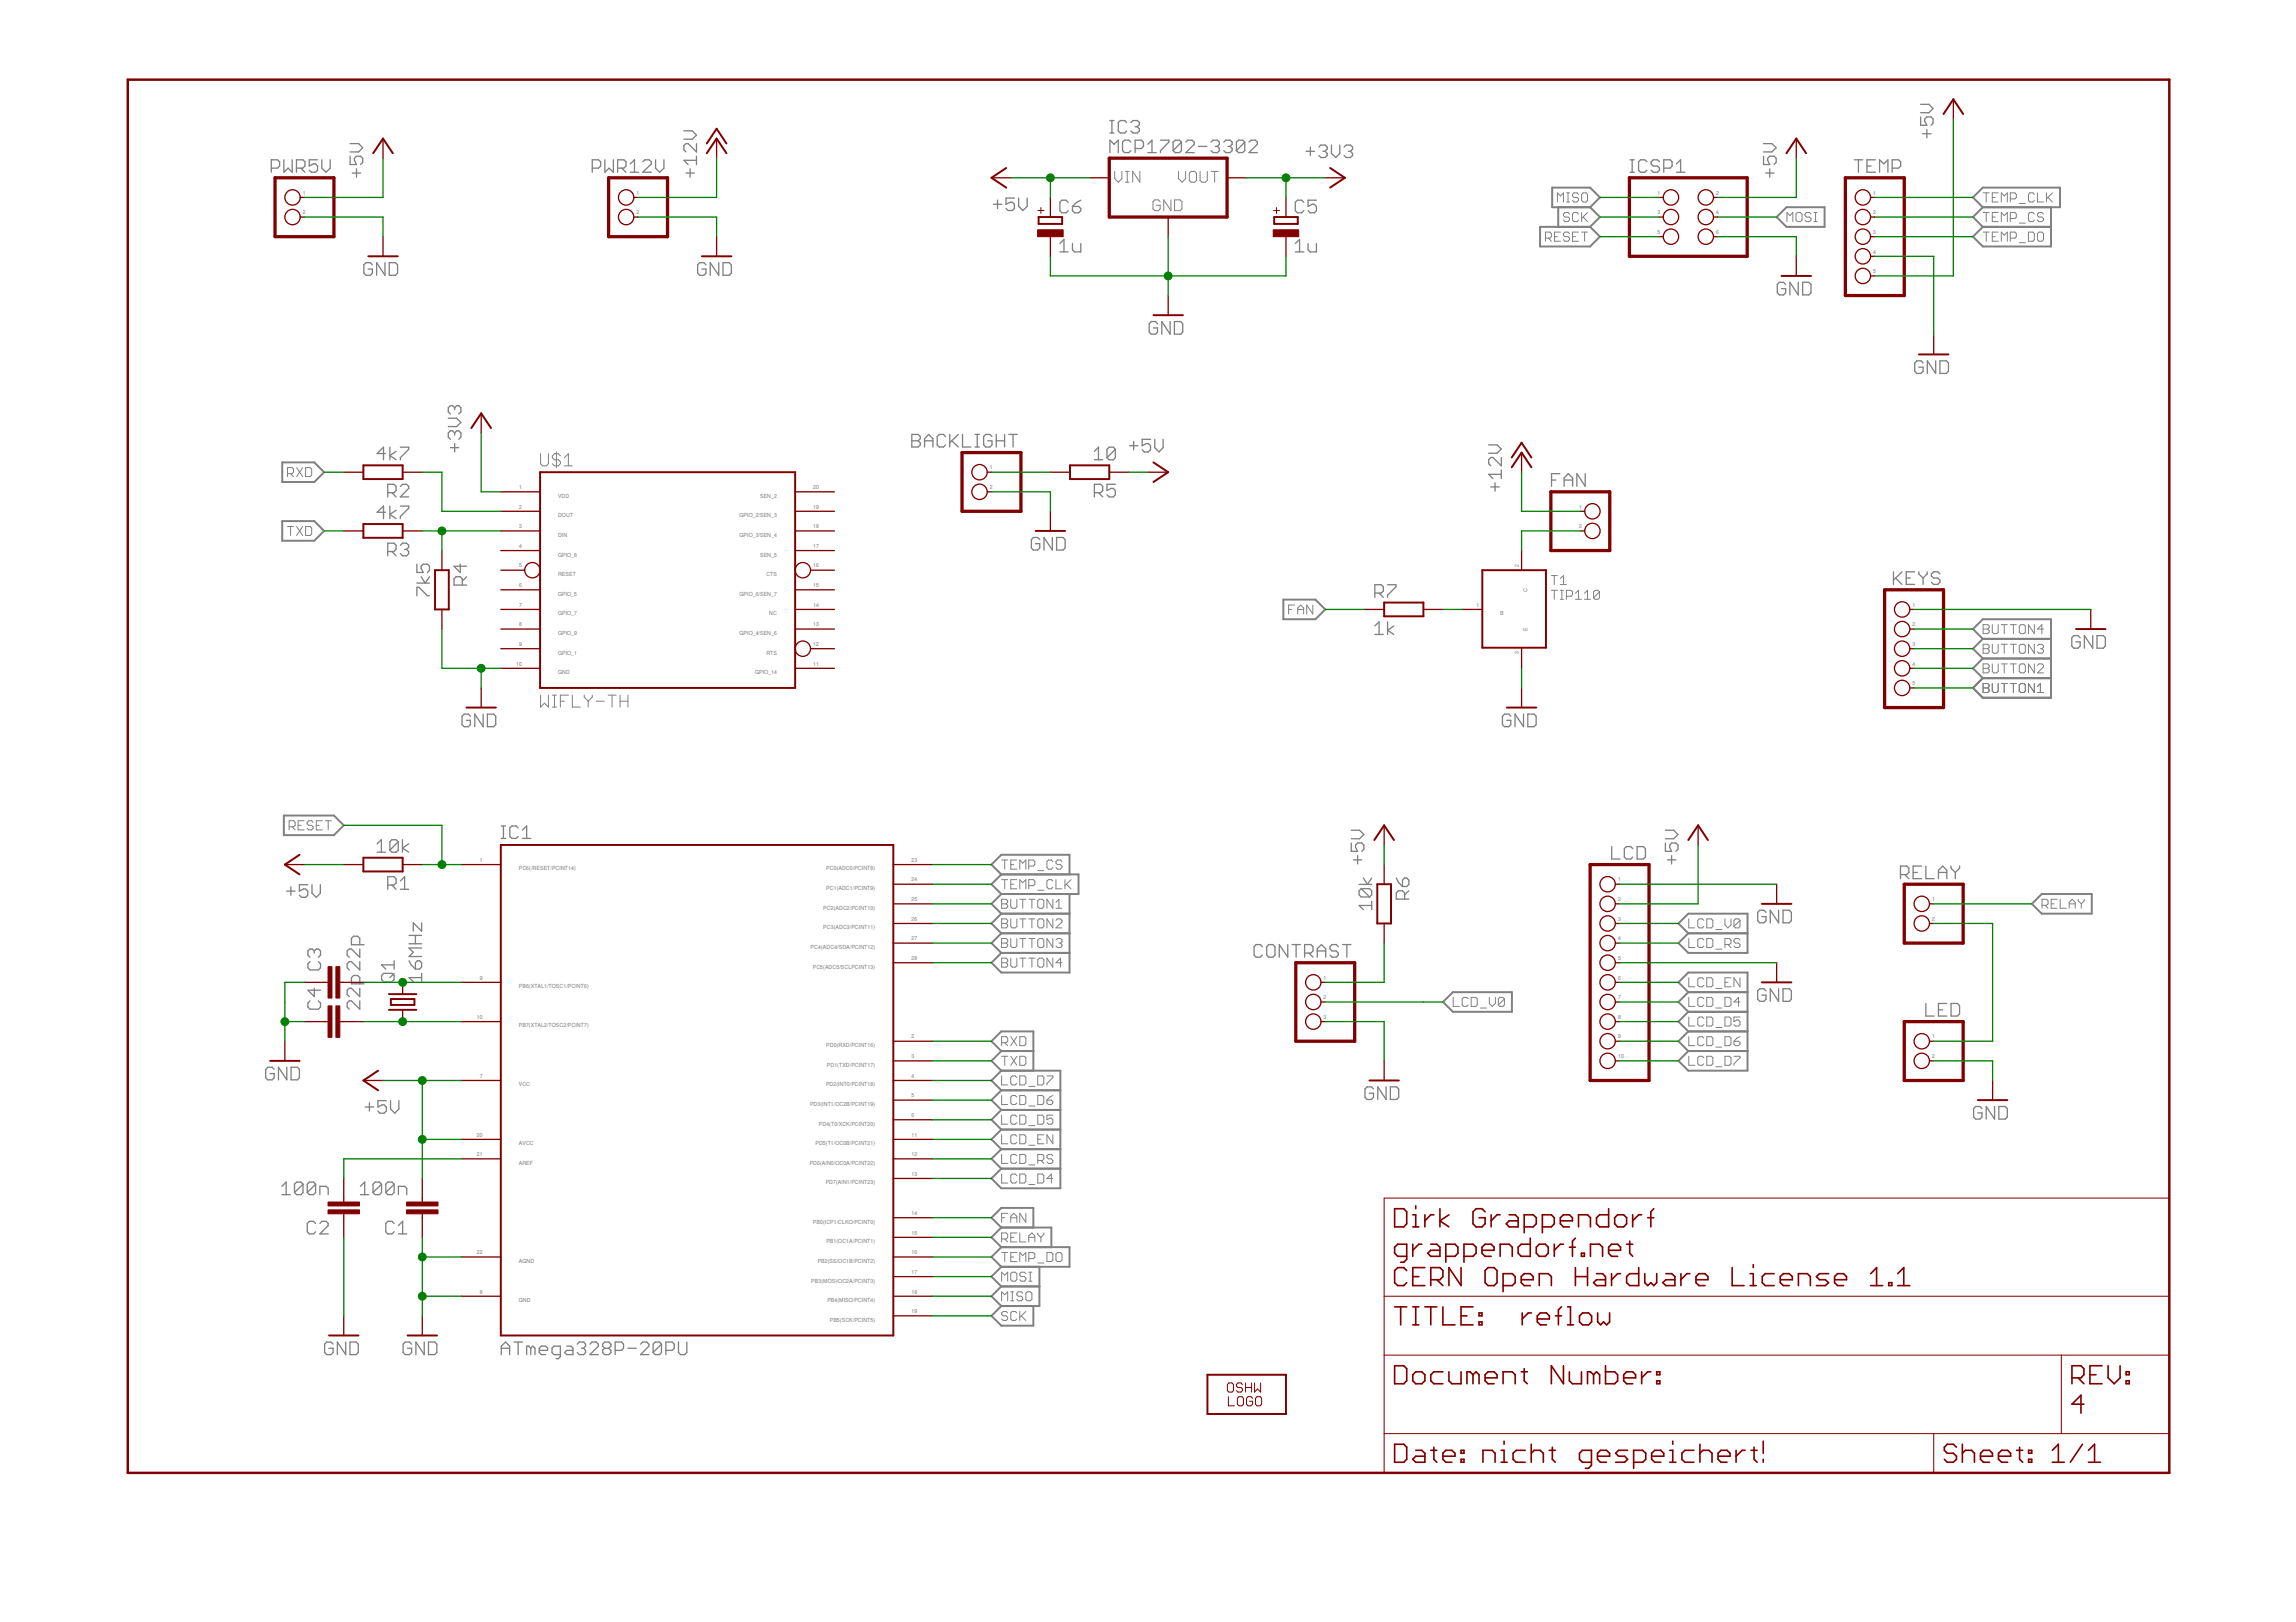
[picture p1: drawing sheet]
<svg xmlns="http://www.w3.org/2000/svg" width="297mm" height="210mm" viewBox="0 0 297 210" stroke-linecap="round" stroke-linejoin="round" font-family="sans-serif">
<defs><g id="words">
<g font-size=".7" fill="#808080">
<text x="39.2" y="25.2">1</text>
<text x="39.2" y="27.7">2</text>
<text x="82.4" y="25.2">1</text>
<text x="82.4" y="27.7">2</text>
<text x="214.4" y="25.2">1</text>
<text x="214.4" y="27.7">3</text>
<text x="222" y="25.2">2</text>
<text x="222" y="27.7">4</text>
<text x="242.3" y="25.2">1</text>
<text x="242.3" y="27.7">2</text>
<text x="214.4" y="30.3">5</text>
<text x="222" y="30.3">6</text>
<text x="242.3" y="30.3">3</text>
<text x="242.3" y="32.8">4</text>
<text x="242.3" y="35.3">5</text>
<text x="67.1" y="63.3">1</text>
<text x="67.1" y="65.8">2</text>
<text x="72.2" y="64.4">VDD</text>
<text x="98.3" y="64.4">SEN_2</text>
<text x="105.2" y="65.8">19</text>
<text x="105.2" y="63.3">20</text>
<text x="128.1" y="60.7">1</text>
<text x="128.1" y="63.3">2</text>
<text x="204.3" y="65.8">1</text>
<text x="67.1" y="68.4">3</text>
<text x="67.1" y="70.9">4</text>
<text x="72.2" y="66.9">DOUT</text>
<text x="72.2" y="69.5">DIN</text>
<text x="95.7" y="69.5">GPIO_3/SEN_4</text>
<text x="95.7" y="66.9">GPIO_2/SEN_3</text>
<text x="105.2" y="70.9">17</text>
<text x="105.2" y="68.4">18</text>
<text x="204.3" y="68.4">2</text>
<text x="67.1" y="73.4">5</text>
<text x="67.1" y="76">6</text>
<text x="72.2" y="72">GPIO_8</text>
<text x="72.2" y="74.6">RESET</text>
<text x="72.2" y="77.1">GPIO_5</text>
<text x="95.7" y="77.1">GPIO_6/SEN_7</text>
<text x="98.3" y="72">SEN_5</text>
<text x="99.1" y="74.6">CTS</text>
<text x="105.2" y="76">15</text>
<text x="105.2" y="73.4">16</text>
<text x="196.5" y="73.4" transform="rotate(-90 196.5 73.4)">2</text>
<text x="197.6" y="76.6" transform="rotate(-90 197.6 76.6)">C</text>
<text x="67.1" y="78.5">7</text>
<text x="67.1" y="81.1">8</text>
<text x="67.1" y="83.6">9</text>
<text x="72.2" y="79.6">GPIO_7</text>
<text x="72.2" y="82.2">GPIO_9</text>
<text x="95.7" y="82.2">GPIO_4/SEN_6</text>
<text x="99.5" y="79.6">NC</text>
<text x="105.2" y="83.6">12</text>
<text x="105.2" y="81.1">13</text>
<text x="105.2" y="78.5">14</text>
<text x="191" y="78.5">1</text>
<text x="194.1" y="79.6">B</text>
<text x="197.6" y="81.6" transform="rotate(-90 197.6 81.6)">E</text>
<text x="247.4" y="78.5">1</text>
<text x="247.4" y="81.1">2</text>
<text x="247.4" y="83.6">3</text>
<text x="66.8" y="86.1">10</text>
<text x="72.2" y="84.7">GPIO_1</text>
<text x="72.2" y="87.3">GND</text>
<text x="97.7" y="87.3">GPIO_14</text>
<text x="99.1" y="84.7">RTS</text>
<text x="105.2" y="86.1">11</text>
<text x="196.5" y="84.7" transform="rotate(-90 196.5 84.7)">3</text>
<text x="247.4" y="86.1">4</text>
<text x="247.4" y="88.7">5</text>
<text x="62.1" y="111.5">1</text>
<text x="67.1" y="112.6">PC6(/RESET/PCINT14)</text>
<text x="106.9" y="112.6">PC0(ADC0/PCINT8)</text>
<text x="117.9" y="111.5">23</text>
<text x="106.5" y="117.7">PC2(ADC2/PCINT10)</text>
<text x="106.9" y="115.2">PC1(ADC1/PCINT9)</text>
<text x="117.9" y="119.1">26</text>
<text x="117.9" y="116.6">25</text>
<text x="117.9" y="114.1">24</text>
<text x="209.3" y="114.1">1</text>
<text x="209.3" y="116.6">2</text>
<text x="209.3" y="119.1">3</text>
<text x="250" y="116.6">1</text>
<text x="250" y="119.1">2</text>
<text x="104.9" y="122.8">PC4(ADC4/SDA/PCINT12)</text>
<text x="105.2" y="125.3">PC5(ADC5/SCLPCINT13)</text>
<text x="106.5" y="120.3">PC3(ADC3/PCINT11)</text>
<text x="117.9" y="124.2">28</text>
<text x="117.9" y="121.7">27</text>
<text x="209.3" y="121.7">4</text>
<text x="209.3" y="124.2">5</text>
<text x="61.7" y="131.8">10</text>
<text x="62.1" y="126.8">9</text>
<text x="67.1" y="127.9">PB6(XTAL1/TOSC1/PCINT6)</text>
<text x="171.2" y="126.8">1</text>
<text x="171.2" y="129.3">2</text>
<text x="171.2" y="131.8">3</text>
<text x="209.3" y="126.8">6</text>
<text x="209.3" y="129.3">7</text>
<text x="209.3" y="131.8">8</text>
<text x="67.1" y="133">PB7(XTAL2/TOSC2/PCINT7)</text>
<text x="106.9" y="135.5">PD0(RXD/PCINT16)</text>
<text x="117.9" y="136.9">3</text>
<text x="117.9" y="134.4">2</text>
<text x="209.3" y="134.4">9</text>
<text x="209.3" y="136.9">10</text>
<text x="250" y="134.4">1</text>
<text x="250" y="136.9">2</text>
<text x="62.1" y="139.5">7</text>
<text x="67.1" y="140.6">VCC</text>
<text x="104.8" y="143.1">PD3(INT1/OC2B/PCINT19)</text>
<text x="106.9" y="140.6">PD2(INT0/PCINT18)</text>
<text x="107" y="138">PD1(TXD/PCINT17)</text>
<text x="117.9" y="142">5</text>
<text x="117.9" y="139.5">4</text>
<text x="61.7" y="149.6">21</text>
<text x="61.7" y="147.1">20</text>
<text x="67.1" y="148.2">AVCC</text>
<text x="105.5" y="148.2">PD5(T1/OC0B/PCINT21)</text>
<text x="105.9" y="145.7">PD4(T0/XCK/PCINT20)</text>
<text x="117.9" y="149.6">12</text>
<text x="117.9" y="147.1">11</text>
<text x="117.9" y="144.5">6</text>
<text x="67.1" y="150.7">AREF</text>
<text x="104.7" y="150.7">PD6(AIN0/OC0A/PCINT22)</text>
<text x="106.8" y="153.3">PD7(AIN1/PCINT23)</text>
<text x="117.9" y="152.2">13</text>
<text x="105.2" y="158.4">PB0(ICP1/CLKO/PCINT0)</text>
<text x="106.9" y="160.9">PB1(OC1A/PCINT1)</text>
<text x="117.9" y="159.8">15</text>
<text x="117.9" y="157.2">14</text>
<text x="61.7" y="162.3">22</text>
<text x="62.1" y="167.4">8</text>
<text x="67.1" y="163.4">AGND</text>
<text x="105" y="166">PB3(MOSI/OC2A/PCINT3)</text>
<text x="105.8" y="163.4">PB2(SS/OC1B/PCINT2)</text>
<text x="117.9" y="167.4">18</text>
<text x="117.9" y="164.9">17</text>
<text x="117.9" y="162.3">16</text>
<text x="67.1" y="168.5">GND</text>
<text x="107" y="168.5">PB4(MISO/PCINT4)</text>
<text x="107.4" y="171.1">PB5(SCK/PCINT5)</text>
<text x="117.9" y="169.9">19</text>
</g>
</g></defs>
<g fill="none" stroke="#808080" stroke-width=".17">
<path d="M45.3 18.6h1.1l.5 .5-.5 .6h-1.1M88.5 16.9h1.1l.5 .6-.5 .5h-1.1M90.1 18.6v1.1l-1.1-1.1h-.2l-.3 .2v.6l.3 .3M143.6 19.7v-1.6l.5 .6 .6-.6v1.6M143.6 17.2h.5M143.6 15.6h.5M143.8 15.6v1.6M145.8 15.9l-.3-.3h-.6l-.2 .3v1.1l.2 .2h.6l.3-.2M146.3 18.4l-.3-.3h-.5l-.3 .3v1.1l.3 .2h.5l.3-.2M146.3 15.9l.3-.3h.5l.3 .3v.2l-.3 .3M146.9 19.2h.8l.2-.3v-.5l-.2-.3h-.8v1.6M146.9 16.4h.2"/>
<path d="M147.1 16.4l.3 .3v.3l-.3 .2h-.5l-.3-.2M148.5 19.7h1.1M148.5 18.7l.5-.6v1.6M150.1 18.1h1.1v.3l-1.1 1.1v.2M152.8 18.4l-.2-.3h-.6l-.2 .3v1.1M152.8 18.4v1.1l-.2 .2h-.6l-.2-.2M152.8 18.4l-1 1.1M153.4 18.4l.3-.3h.5l.3 .3v.3l-1.1 1h1.1M155 18.9h1.1M156.7 18.4l.3-.3h.5l.3 .3v.3l-.3 .2M157.2 18.9h.3M157.5 18.9l.3 .3v.3l-.3 .2h-.5l-.3-.2"/>
<path d="M158.3 18.4l.3-.3h.5l.3 .3v.3l-.3 .2M158.9 18.9h.2M159.1 18.9l.3 .3v.3l-.3 .2h-.5l-.3-.2M161 18.4l-.2-.3h-.6l-.2 .3v1.1M161 18.4v1.1l-.2 .2h-.6l-.2-.2M161 18.4l-1 1.1M161.6 18.4l.3-.3h.5l.3 .3v.3l-1.1 1h1.1M169 19.6h1.1M169.5 19v1.1M170.6 19l.3-.2h.5l.3 .2v.3l-.3 .3M171.2 19.6h.2M171.4 19.6l.3 .3v.2l-.3 .3h-.5l-.3-.3"/>
<path d="M172.3 18.8v1.1l.5 .5 .5-.5v-1.1M173.9 19l.3-.2h.5l.3 .2v.3l-.3 .3M174.4 19.6h.3M174.7 19.6l.3 .3v.2l-.3 .3h-.5l-.3-.3M228.2 18.6h1l.6 .5-.6 .6h-1M248.5 15.1v1.1h.8l-.3-.5v-.3l.3-.3h.5l.3 .3v.5l-.3 .3M248.5 13.5h1.1l.5 .5-.5 .6h-1.1M248.7 17.3h1.1M249.3 16.8v1M35.1 21.8h.8l.3-.3v-.6l-.3-.2h-.8v1.6M36.7 20.7v1.6l.6-.5 .5 .5v-1.6M38.4 21.8h.8l.3-.3v-.6l-.3-.2h-.8v1.6"/>
<path d="M38.9 21.8l.6 .5M41.1 20.7h-1.1v.8l.5-.3h.3l.3 .3v.5l-.3 .3h-.5l-.3-.3M41.6 20.7v1.1l.6 .5 .5-.5v-1.1M45.3 20.2v1.1h.8l-.3-.6v-.2l.3-.3h.6l.2 .3v.5l-.2 .3M45.6 22.4h1.1M46.1 21.8v1.1M48.2 34.3l-.3-.3h-.6l-.2 .3v1l.2 .3h.6l.3-.3v-.5h-.6M49.8 34v1.6l-1.1-1.6v1.6M50.4 34h.8l.2 .3v1l-.2 .3h-.8zM76.6 21.8h.8l.3-.3v-.6l-.3-.2h-.8v1.6M78.3 20.7v1.6l.5-.5 .6 .5v-1.6M79.9 21.8h.8l.3-.3v-.6l-.3-.2h-.8v1.6"/>
<path d="M80.4 21.8l.6 .5M81.5 22.3h1.1M81.5 21.2l.6-.5v1.6M83.2 20.9l.2-.2h.6l.3 .2v.3l-1.1 1.1h1.1M84.8 20.7v1.1l.5 .5 .6-.5v-1.1M88.8 22.4h1M89.3 21.8v1.1M90.1 20.7h-1.6l.5 .6M90.1 20.2v1.1M91.3 34.3l-.2-.3h-.6l-.2 .3v1l.2 .3h.6l.2-.3v-.5h-.5M93 34v1.6l-1.1-1.6v1.6M93.5 34h.8l.3 .3v1l-.3 .3h-.8z"/>
<path d="M128.5 26.4h1.1M129.1 25.9v1.1M131.2 25.6h-1v.8l.5-.2h.3l.2 .2v.6l-.2 .2h-.6l-.2-.2M131.8 25.6v1.1l.5 .5 .6-.5v-1.1M137.1 32.6h1.1M137.1 31.5l.5-.5v1.6M138.2 26.2l-.3-.3h-.5l-.3 .3v1.1l.3 .2h.5l.3-.2M138.7 31.5v.8l.3 .3h.8v-1.1M138.7 26.7h.9l.2 .3v.3l-.2 .2h-.6l-.3-.2zM139.8 25.9l-.5 .3-.6 .5M167.6 31.5l.5-.5v1.6M167.6 32.6h1.1"/>
<path d="M168.7 26.2l-.3-.3h-.5l-.3 .3v1.1l.3 .2h.5l.3-.2M169.2 31.5v.8l.3 .3h.8v-1.1M170.3 25.9h-1.1v.8l.6-.3h.2l.3 .3v.6l-.3 .2h-.5l-.3-.2M210.9 22.3h.5M210.9 20.7h.5M211.2 20.7v1.6M213.1 20.9l-.3-.2h-.6l-.2 .2v1.1l.2 .3h.6l.3-.3M214.7 20.9l-.3-.2h-.5l-.3 .2v.3l.3 .3h.5l.3 .3v.2l-.3 .3h-.5l-.3-.3M215.2 21.8h.9l.2-.3v-.6l-.2-.2h-.9v1.6M216.9 22.3h1.1M216.9 21.2l.5-.5v1.6M228.2 20.2v1.1h.8l-.3-.6v-.2l.3-.3h.5l.3 .3v.5l-.3 .3"/>
<path d="M228.4 22.4h1.1M229 21.8v1.1M231 36.8l-.3-.3h-.5l-.3 .3v1.1l.3 .3h.5l.3-.3v-.5h-.5M232.6 36.5v1.7l-1-1.7v1.7M233.2 36.5h.8l.3 .3v1.1l-.3 .3h-.8zM239.9 20.7h1.1M240.4 20.7v1.6M241.5 21.5h.6M242.6 20.7h-1.1v1.6h1.1M243.2 22.3v-1.6l.5 .5 .5-.5v1.6M244.8 21.8h.8l.3-.3v-.6l-.3-.2h-.8v1.6M49.9 58.7h-1.1l.8-.8v1.6"/>
<path d="M50.4 57.9v1.6M51.2 58.4l-.8 .5 .8 .6M51.8 57.9h1.1v.2l-1.1 1.1v.3M58 54.1h1.1l.5 .6-.5 .5h-1.1M58.3 57.9h1.1M58.8 52.8v.2M58.8 56v.3M58.8 57.4v1.1M58.8 56l-.3-.2h-.2l-.3 .2v.6l.3 .3M58.8 52.8l-.3-.3h-.2l-.3 .3v.5l.3 .3M58.8 56l.3-.2h.3l.2 .2v.6l-.2 .3M58.8 52.8l.3-.3h.3l.2 .3v.5l-.2 .3"/>
<path d="M118 56.2h.8l.3 .3v.3l-.3 .2 .3 .3v.3l-.3 .2h-.8zM118 57h.8M119.6 57h1.1M119.6 57.8v-1l.5-.6 .6 .6v1M122.3 56.5l-.2-.3h-.6l-.3 .3v1.1l.3 .2h.6l.2-.2M122.9 56.2v1.6M123.1 57l.9 .8M124 56.2l-1.1 1.1M124.5 56.2v1.6h1.1M126.2 57.8h.5M126.2 56.2h.5M126.4 56.2v1.6"/>
<path d="M128.3 56.5l-.2-.3h-.6l-.2 .3v1.1l.2 .2h.6l.2-.2v-.6h-.5M128.9 57h1.1M128.9 56.2v1.6M130 56.2v1.6M130.5 56.2h1.1M131.1 56.2v1.6M141.6 58.4l.5-.5v1.6M141.6 59.5h1.1M144.3 58.1l-.3-.2h-.5l-.3 .2v1.1M144.3 58.1v1.1l-.3 .3h-.5l-.3-.3M144.3 58.1l-1.1 1.1M146.1 57.7h1.1"/>
<path d="M146.7 57.1v1.1M148.8 56.9h-1v.8l.5-.3h.3l.2 .3v.5l-.2 .3h-.6l-.2-.3M149.4 56.9v1l.5 .6 .6-.6v-1M149.8 41.9l-.3-.3h-.6l-.2 .3v1.1l.2 .2h.6l.3-.2v-.6h-.6M151.4 41.6v1.6l-1.1-1.6v1.6M151.9 41.6h.9l.2 .3v1.1l-.2 .2h-.9zM192.6 57.6h1.1l.5 .5-.5 .6h-1.1M194.2 59.2v1.1l-1.1-1.1h-.2l-.3 .3v.5l.3 .3M248.8 47l-.3-.3h-.5l-.3 .3v1l.3 .3h.5l.3-.3v-.5h-.6M250.4 46.7v1.6l-1.1-1.6v1.6M251 46.7h.8l.3 .3v1l-.3 .3h-.8zM49.9 66.3h-1.1l.8-.8v1.6"/>
<path d="M50.2 63.8h.8l.2-.3v-.6l-.2-.2h-.8v1.6M50.2 71.4h.8l.2-.3v-.5l-.2-.3h-.8v1.6M50.4 65.5v1.6M50.7 63.8l.5 .5M50.7 71.4l.5 .5M51.2 66l-.8 .6 .8 .5M51.8 62.9l.3-.2h.5l.3 .2v.3l-1.1 1.1h1.1M51.8 65.5h1.1v.3l-1.1 1v.3M51.8 70.6l.3-.3h.5l.3 .3v.2l-.3 .3M52.3 71.1h.3M52.6 71.1l.3 .3v.2l-.3 .3h-.5l-.3-.3M53.9 73v1.1h.9l-.3-.5v-.3l.3-.3h.5l.3 .3v.5l-.3 .3"/>
<path d="M53.9 77.1v-1.1h.3l1.1 1.1h.3M53.9 75.5h1.7M54.5 74.6l.5 .9 .6-.9M59.5 73v1.1l-.8-.8h1.7M59.8 75.7v-.8l-.3-.3h-.5l-.3 .3v.8h1.7M60.4 74.6l-.6 .6M134.5 69.8l-.3-.2h-.5l-.3 .2v1.1l.3 .3h.5l.3-.3v-.5h-.5M136.1 69.6v1.6l-1-1.6v1.6M136.7 69.6h.8l.3 .2v1.1l-.3 .3h-.8zM141.6 63.8h.8l.3-.3v-.6l-.3-.2h-.8v1.6M142.1 63.8l.6 .5M144.3 62.7h-1.1v.8l.6-.3h.2l.3 .3v.5l-.3 .3h-.5l-.3-.3"/>
<path d="M177.9 76.8h.8l.3-.3v-.6l-.3-.2h-.8v1.6M178.4 76.8l.6 .5M179.5 75.7h1.1v.2l-1.1 1.1v.3M192.9 63h1.1M193.4 62.5v1.1M194.2 61.4h-1.6l.5 .5M194.2 60.8v1.1M200.7 62.1h.6M201.8 61.3h-1.1v1.6M202.4 62.1h1.1M202.4 62.9v-1.1l.5-.5 .6 .5v1.1M205.1 61.3v1.6l-1.1-1.6v1.6"/>
<path d="M245 74v1.6M245.2 74.8l.9 .8M246.1 74l-1.1 1.1M246.6 74.8h.5M247.7 74h-1.1v1.6h1.1M248.2 74v.3l.6 .5M248.8 74.8v.8M249.3 74v.3l-.5 .5M251 74.3l-.3-.3h-.6l-.2 .3v.2l.2 .3h.6l.3 .3v.3l-.3 .2h-.6l-.2-.2M60.9 92.7l-.3-.3h-.6l-.2 .3v1.1l.2 .2h.6l.3-.2v-.6h-.6M62.5 92.4v1.6l-1.1-1.6v1.6M63.1 92.4h.8l.2 .3v1.1l-.2 .2h-.8z"/>
<path d="M177.9 81l.5-.5v1.6M177.9 82.1h1.1M179.5 80.5v1.6M180.3 81l-.8 .6 .8 .5M195.5 92.7l-.3-.3h-.6l-.2 .3v1.1l.2 .2h.6l.3-.2v-.6h-.6M197.1 92.4v1.6l-1.1-1.6v1.6M197.7 92.4h.8l.2 .3v1.1l-.2 .2h-.8zM269.1 82.5l-.3-.2h-.5l-.3 .2v1.1l.3 .3h.5l.3-.3v-.5h-.5M270.7 82.3v1.6l-1-1.6v1.6M271.3 82.3h.8l.3 .2v1.1l-.3 .3h-.8zM37.1 115.3h1.1M37.6 114.8v1"/>
<path d="M39.8 114.5h-1.1v.8l.6-.3h.2l.3 .3v.5l-.3 .3h-.5l-.3-.3M40.4 114.5v1.1l.5 .5 .5-.5v-1.1M48.8 109.2l.5-.5v1.6M48.8 110.3h1.1M50.2 114.5h.8l.2-.2v-.6l-.2-.2h-.8v1.6M50.7 114.5l.5 .6M51.5 108.9v1.1l-.3 .3h-.5l-.3-.3M51.5 108.9l-.3-.2h-.5l-.3 .2v1.1M51.5 108.9l-1.1 1.1M51.8 114l.5-.5v1.6M51.8 115.1h1.1M52.1 108.7v1.6"/>
<path d="M52.9 109.2l-.8 .5 .8 .6M54.5 119.4v1.1l-1-1.1v1.1M64.9 108.5h.5M64.9 106.9h.5M65.1 106.9v1.6M67 107.1l-.2-.2h-.6l-.2 .2v1.1l.2 .3h.6l.2-.3M67.6 107.4l.5-.5v1.6M67.6 108.5h1.1M174.8 109.1v1.1h.8l-.2-.6v-.2l.2-.3h.6l.2 .3v.5l-.2 .3M174.8 107.4h1.1l.5 .6-.5 .5h-1.1M175.1 111.3h1.1M175.6 110.7v1.1"/>
<path d="M175.8 114.4h1.7M176.1 115h1.1l.3 .3v.5l-.3 .3M176.1 115l-.3 .3v.5l.3 .3h1.1M176.1 115l1.1 1.1M176.4 113.6l.5 .8 .6-.8M177.5 117.2h-1.7l.6 .5M177.5 116.6v1.1M180.6 113.6l.3 .6 .5 .5M181.4 113.9l.3-.3h.3l.3 .3v.5l-.3 .3h-.6zM181.7 116.4v-.9l-.3-.2h-.5l-.3 .2v.9h1.7M182.3 115.3l-.6 .5M208.5 109.6v1.6h1.1"/>
<path d="M211.2 109.8l-.2-.2h-.6l-.3 .2v1.1l.3 .3h.6l.2-.3M211.8 109.6h.8l.3 .2v1.1l-.3 .3h-.8zM215.5 109.1v1.1h.8l-.3-.6v-.2l.3-.3h.5l.3 .3v.5l-.3 .3M215.5 107.4h1l.6 .6-.6 .5h-1M215.7 111.3h1.1M216.3 110.7v1.1M228.5 118.1l-.3-.3h-.5l-.3 .3v1l.3 .3h.5l.3-.3v-.5h-.6M230.1 117.8v1.6l-1.1-1.6v1.6M230.7 117.8h.8l.3 .3v1l-.3 .3h-.8zM245.9 113.2h.8l.3-.3v-.5l-.3-.3h-.8v1.6M246.4 113.2l.6 .5M247.5 112.9h.6"/>
<path d="M248.6 112.1h-1.1v1.6h1.1M249.2 112.1v1.6h1M250.8 113.7v-1.1l.5-.5 .6 .5v1.1M250.8 112.9h1.1M252.4 112.1v.3l.6 .5M253 112.9v.8M253.5 112.1v.3l-.5 .5M35.5 138.4l-.3-.3h-.6l-.2 .3v1.1l.2 .2h.6l.3-.2v-.6h-.6M37.1 138.1v1.6l-1.1-1.6v1.6M37.7 138.1h.8l.2 .3v1.1l-.2 .2h-.8zM40.1 129.5l-.3 .3v.5l.3 .3h1.1l.3-.3v-.5l-.3-.3M40.1 124.4l-.3 .3v.5l.3 .3h1.1l.3-.3v-.5l-.3-.3"/>
<path d="M40.7 123.1l-.3-.3h-.3l-.3 .3v.5l.3 .3M40.7 123.1l.2-.3h.3l.3 .3v.5l-.3 .3M40.7 127.9v1.1l-.9-.9h1.7M40.7 123.1v.2M46.5 122.3v-.9l-.2-.2h-.6l-.2 .2v.9h1.6M46.5 122.8v1.1l-1-1.1h-.3l-.3 .3v.5l.3 .3M46.5 124.4v1.1l-1-1.1h-.3l-.3 .3v.5l.3 .3M46.5 127.3v-.8l-.2-.3h-.6l-.2 .3v.8h1.6M46.5 127.9v1.1l-1-1.1h-.3l-.3 .2v.6l.3 .3M46.5 129.5v1.1l-1-1.1h-.3l-.3 .3v.5l.3 .3M49.6 126h1.1l.3 .2v.6l-.3 .2h-1.1l-.2-.2v-.6zM51 124.3v1.1"/>
<path d="M51 126l-.6 .5M51 124.9h-1.6l.5 .5M52.9 124.3l.3 .6 .5 .5M52.9 122.1h1.6M52.9 121.1h1.6M53.7 124.6l.3-.3h.3l.2 .3v.5l-.2 .3h-.6zM53.7 121.1v1M54.5 126.5h-1.6l.6 .5M54.5 126v1M54.5 122.7h-1.6l.6 .5-.6 .6h1.6M163.3 122.5l-.3-.3h-.5l-.3 .3v1.1l.3 .3h.5l.3-.3M163.9 122.5l.2-.3h.6l.3 .3v1.1l-.3 .3h-.6l-.2-.3z"/>
<path d="M166.6 122.2v1.7l-1.1-1.7v1.7M167.2 122.2h1M167.7 122.2v1.7M168.8 123.3h.8l.3-.2v-.6l-.3-.3h-.8v1.7M169.3 123.3l.6 .6M170.4 123.9v-1.1l.6-.6 .5 .6v1.1M170.4 123.1h1.1M173.1 122.5l-.2-.3h-.6l-.2 .3v.3l.2 .3h.6l.2 .2v.3l-.2 .3h-.6l-.2-.3M173.7 122.2h1.1M174.2 122.2v1.7M228.5 128.2l-.3-.2h-.5l-.3 .2v1.1l.3 .3h.5l.3-.3v-.5h-.6M230.1 128v1.6l-1.1-1.6v1.6"/>
<path d="M230.7 128h.8l.3 .2v1.1l-.3 .3h-.8zM249.2 129.9v1.6h1M250.8 130.7h.5M251.9 129.9h-1.1v1.6h1.1M252.4 129.9h.8l.3 .2v1.1l-.3 .3h-.8zM36.5 154.6h1M36.5 153.5l.5-.5v1.6M39.2 153.2v1.1l-.3 .3h-.5l-.3-.3M39.2 153.2l-.3-.2h-.5l-.3 .2v1.1M39.2 153.2l-1.1 1.1M40.8 153.2v1.1l-.2 .3h-.6l-.2-.3M40.8 153.2l-.2-.2h-.6l-.2 .2v1.1"/>
<path d="M40.8 158.3l-.2-.2h-.6l-.2 .2v1.1l.2 .3h.6l.2-.3M40.8 153.2l-1 1.1M41.4 154.6v-1.1h.8l.3 .3v.8M41.4 158.3l.3-.2h.5l.3 .2v.3l-1.1 1.1h1.1M46.6 153.5l.6-.5v1.6M46.6 154.6h1.1M47.2 143.3h1.1M47.8 142.7v1.1M49.4 153.2v1.1l-.3 .3h-.6l-.2-.3M49.4 153.2l-.3-.2h-.6l-.2 .2v1.1M49.4 153.2l-1.1 1.1M50 142.4h-1.1v.9l.5-.3h.3l.3 .3v.5l-.3 .3h-.6l-.2-.3"/>
<path d="M50.5 142.4v1.1l.6 .6 .5-.6v-1.1M51 153.2v1.1l-.3 .3h-.5l-.3-.3M51 153.2l-.3-.2h-.5l-.3 .2v1.1M51 158.3l-.3-.2h-.5l-.3 .2v1.1l.3 .3h.5l.3-.3M51 153.2l-1.1 1.1M51.5 154.6v-1.1h.8l.3 .3v.8M51.5 159.7h1.1M51.5 158.6l.6-.5v1.6M177.7 140.9l-.3-.2h-.5l-.3 .2v1.1l.3 .3h.5l.3-.3v-.5h-.6M179.3 140.7v1.6l-1.1-1.6v1.6M179.9 140.7h.8l.3 .2v1.1l-.3 .3h-.8zM256.4 143.5l-.3-.3h-.5l-.3 .3v1l.3 .3h.5l.3-.3v-.5h-.5"/>
<path d="M258 143.2v1.6l-1-1.6v1.6M258.6 143.2h.8l.3 .3v1l-.3 .3h-.8zM43.1 173.9l-.3-.2h-.5l-.3 .2v1.1l.3 .3h.5l.3-.3v-.5h-.6M44.7 173.7v1.6l-1.1-1.6v1.6M45.3 173.7h.8l.3 .2v1.1l-.3 .3h-.8zM53.3 173.9l-.3-.2h-.6l-.2 .2v1.1l.2 .3h.6l.3-.3v-.5h-.6M54.9 173.7v1.6l-1.1-1.6v1.6M55.4 173.7h.8l.3 .2v1.1l-.3 .3h-.8zM64.9 175.3v-1.1l.5-.5 .5 .5v1.1M64.9 174.5h1M66.5 173.7h1.1M67 173.7v1.6"/>
<path d="M68.7 174.5l-.3-.3h-.3v1.1M68.7 174.5v.8M68.7 174.5l.2-.3 .3 .3v.8M69.8 174.8h1v-.3l-.2-.3h-.6l-.2 .3v.5l.2 .3h.6M72.5 175.3h-.8l-.3-.3v-.5l.3-.3h.8v1.4l-.3 .2h-.3M73.3 174.2h.6l.2 .3v.8h-.8l-.3-.3 .3-.2h.8M74.7 173.9l.3-.2h.5l.3 .2v.3l-.3 .3M75.2 174.5h.3M75.5 174.5l.3 .3v.2l-.3 .3h-.5l-.3-.3M76.3 173.9l.3-.2h.5l.3 .2v.3l-1.1 1.1h1.1M78.2 174.5h.6M78.2 174.5l-.2-.3v-.3l.2-.2h.6l.2 .2v.3l-.2 .3"/>
<path d="M78.2 174.5l-.2 .3v.2l.2 .3h.6l.2-.3v-.2l-.2-.3M79.6 174.8h.8l.3-.3v-.6l-.3-.2h-.8v1.6M81.2 174.5h1.1M82.9 173.9l.2-.2h.6l.2 .2v.3l-1 1.1h1M85.6 173.9l-.3-.2h-.5l-.3 .2v1.1M85.6 173.9v1.1l-.3 .3h-.5l-.3-.3M85.6 173.9l-1.1 1.1M86.1 174.8h.9l.2-.3v-.6l-.2-.2h-.9v1.6M87.8 173.7v1.3l.3 .3h.5l.3-.3v-1.3"/>
</g>
<g fill="none" stroke="#808080" stroke-width=".13">
<path d="M144.2 22.2v.9l.5 .5 .4-.5v-.9M145.6 23.6h.5M145.6 22.2h.5M145.8 22.2v1.4M147.5 22.2v1.4l-1-1.4v1.4M150.1 26.1l-.2-.2h-.5l-.2 .2v.9l.2 .3h.5l.2-.3v-.4h-.5M151.5 25.9v1.4l-.9-1.4v1.4M152 25.9h.7l.2 .2v.9l-.2 .3h-.7zM152.5 22.2v.9l.4 .5 .5-.5v-.9M153.9 22.4l.2-.2h.5l.2 .2v.9l-.2 .3h-.5l-.2-.3zM155.3 22.2v1.1l.2 .3h.5l.2-.3v-1.1M156.7 22.2h.9"/>
<path d="M157.1 22.2v1.4M199.9 30.8h.6l.2-.2v-.4l-.2-.2h-.6v1.2M200.3 30.8l.4 .4M201.1 30.6h.4M201.5 26.1v-1.1l.4 .4 .4-.4v1.1M201.9 30h-.8v1.2h.8M202.7 26.1h.4M202.7 25h.4M202.9 25v1.1M203.1 27.7l-.2-.2h-.4l-.2 .2v.2l.2 .2h.4l.2 .2v.2l-.2 .2h-.4l-.2-.2M203.1 30.2l-.2-.2h-.4l-.2 .2v.2l.2 .2h.4l.2 .2v.2l-.2 .2h-.4l-.2-.2M203.4 30.6h.4"/>
<path d="M204.2 25.2l-.2-.2h-.4l-.2 .2v.2l.2 .1h.4l.2 .2v.2l-.2 .2h-.4l-.2-.2M204.2 27.7l-.2-.2h-.4l-.2 .2v.8l.2 .2h.4l.2-.2M204.2 30h-.8v1.2h.8M204.6 27.5v1.2M204.6 30h.8M204.8 25h.4l.2 .2v.7l-.2 .2h-.4l-.2-.2v-.7zM204.8 28.1l.6 .6M205 30v1.2M205.4 27.5l-.8 .8M231.2 28.7v-1.2l.4 .4 .3-.4v1.2M232.5 27.5h.4l.2 .2v.8l-.2 .2h-.4l-.2-.2v-.8zM234.3 27.7l-.2-.2h-.4l-.2 .2v.2l.2 .2h.4l.2 .2v.2l-.2 .2h-.4l-.2-.2"/>
<path d="M234.7 27.5h.4M234.7 28.7h.4M234.9 27.5v1.2M256.6 25h.7M256.6 27.5h.7M256.6 30h.7M257 25v1.1M257 27.5v1.2M257 30v1.2M257.7 25.5h.4M257.7 28.1h.4M257.7 30.6h.4"/>
<path d="M258.5 25h-.8v1.1h.8M258.5 27.5h-.8v1.2h.8M258.5 30h-.8v1.2h.8M258.9 26.1v-1.1l.4 .4 .4-.4v1.1M258.9 28.7v-1.2l.4 .4 .4-.4v1.2M258.9 31.2v-1.2l.4 .4 .4-.4v1.2M260.1 25.7h.6l.2-.2v-.3l-.2-.2h-.6v1.1M260.1 28.3h.6l.2-.2v-.4l-.2-.2h-.6v1.2M260.1 30.8h.6l.2-.2v-.4l-.2-.2h-.6v1.2M261.2 28.9h.8M261.2 31.4h.8M261.2 26.3h.8"/>
<path d="M262.4 30h.6l.2 .2v.8l-.2 .2h-.6zM263.2 25.2l-.2-.2h-.4l-.2 .2v.7l.2 .2h.4l.2-.2M263.2 27.7l-.2-.2h-.4l-.2 .2v.8l.2 .2h.4l.2-.2M263.6 25v1.1h.8M263.6 30.2l.2-.2h.4l.2 .2v.8l-.2 .2h-.4l-.2-.2zM264.4 27.7l-.2-.2h-.4l-.2 .2v.2l.2 .2h.4l.2 .2v.2l-.2 .2h-.4l-.2-.2M264.8 25v1.1M264.9 25.5l.6 .6M265.5 25l-.7 .7M69.9 58.7v1.3l.3 .3h.5l.3-.3v-1.3M72 58.5v2M72.5 59l-.3-.3h-.5l-.2 .3v.2l.2 .3h.5l.3 .3v.2l-.3 .3h-.5l-.2-.3"/>
<path d="M73 59.2l.5-.5v1.6M37.2 61.3h.6l.2-.2v-.4l-.2-.2h-.6v1.2M37.2 68.1h.8M37.6 61.3l.4 .4M37.6 68.1v1.2M38.4 60.5l.8 1.2M38.4 68.1l.8 1.2M39.2 60.5l-.8 1.2M39.2 68.1l-.8 1.2M39.5 60.5h.6l.2 .2v.8l-.2 .2h-.6zM39.5 68.1h.6l.2 .2v.8l-.2 .2h-.6zM73 60.3h1"/>
<path d="M166.7 78.9h.4M167.5 78.3h-.8v1.2M167.9 79.5v-.8l.4-.4 .4 .4v.8M167.9 78.9h.8M169.8 78.3v1.2l-.7-1.2v1.2M200.7 76.4h.8M200.7 74.5h.8M201.1 74.5v1.1M201.1 76.4v1.2M201.9 76.4h.4M201.9 77.6h.4M201.9 74.9l.4-.4v1.1"/>
<path d="M201.9 75.6h.7M202.1 76.4v1.2M202.6 77.2h.6l.2-.2v-.4l-.2-.2h-.6v1.2M203.8 77.6h.8M203.8 76.8l.4-.4v1.2M205 77.6h.8M205 76.8l.4-.4v1.2M206.9 76.6l-.2-.2h-.3l-.2 .2v.8M206.9 76.6v.8l-.2 .2h-.3l-.2-.2M206.9 76.6l-.7 .8M69.9 90v1.5l.5-.5 .6 .5v-1.5M71.5 91.5h.5"/>
<path d="M71.5 90h.5M71.7 90v1.5M72.5 90.7h.5M73.5 90h-1v1.5M74 90v1.5h1.1M75.6 90v.2l.5 .5M76.1 90.7v.8M76.6 90v.2l-.5 .5M77.1 90.7h1.1M78.7 90h1M79.2 90v1.5M80.2 90.7h1"/>
<path d="M80.2 90v1.5M81.2 90v1.5M256.6 80.8h.6l.1 .2v.2l-.1 .2 .1 .2v.2l-.1 .2h-.6zM256.6 83.4h.6l.1 .2v.2l-.1 .1 .1 .2v.2l-.1 .2h-.6zM256.6 85.9h.6l.1 .2v.2l-.1 .2 .1 .2v.2l-.1 .2h-.6zM256.6 88.5h.6l.1 .1v.2l-.1 .2 .1 .2v.2l-.1 .2h-.6zM256.6 81.4h.6M256.6 89h.6M256.6 86.5h.6M256.6 83.9h.6M257.7 80.8v1l.2 .2h.4l.2-.2v-1M257.7 83.4v.9l.2 .2h.4l.2-.2v-.9"/>
<path d="M257.7 85.9v1l.2 .2h.4l.2-.2v-1M257.7 88.5v.9l.2 .2h.4l.2-.2v-.9M258.9 80.8h.8M258.9 88.5h.8M258.9 85.9h.8M258.9 83.4h.8M259.3 80.8v1.2M259.3 83.4v1.1M259.3 85.9v1.2M259.3 88.5v1.1M260.1 80.8h.8M260.1 88.5h.8"/>
<path d="M260.1 85.9h.8M260.1 83.4h.8M260.5 80.8v1.2M260.5 83.4v1.1M260.5 85.9v1.2M260.5 88.5v1.1M261.2 81l.3-.2h.3l.2 .2v.8l-.2 .2h-.3l-.3-.2zM261.2 83.6l.3-.2h.3l.2 .2v.7l-.2 .2h-.3l-.3-.2zM261.2 86.1l.3-.2h.3l.2 .2v.8l-.2 .2h-.3l-.3-.2zM261.2 88.6l.3-.1h.3l.2 .1v.8l-.2 .2h-.3l-.3-.2zM263.2 80.8v1.2l-.8-1.2v1.2M263.2 83.4v1.1l-.8-1.1v1.1"/>
<path d="M263.2 85.9v1.2l-.8-1.2v1.2M263.2 88.5v1.1l-.8-1.1v1.1M263.6 89.6h.8M263.6 88.8l.4-.3v1.1M263.6 86.1l.2-.2h.4l.2 .2v.2l-.8 .8h.8M263.6 83.6l.2-.2h.4l.2 .2v.2l-.2 .1M264 83.9h.2M264.2 83.9l.2 .2v.2l-.2 .2h-.4l-.2-.2M264.4 81.4h-.8l.6-.6v1.2M37.4 107h.6l.2-.2v-.4l-.2-.2h-.6v1.2M37.8 107l.4 .4M38.6 106.8h.4"/>
<path d="M39.3 106.2h-.7v1.2h.7M40.5 106.4l-.2-.2h-.4l-.2 .2v.2l.2 .2h.4l.2 .2v.2l-.2 .2h-.4l-.2-.2M40.9 106.8h.4M41.7 106.2h-.8v1.2h.8M42.1 106.2h.8M42.5 106.2v1.2M129.6 116.4h.6l.2 .2v.2l-.2 .2 .2 .2v.1l-.2 .2h-.6zM129.6 118.9h.6l.2 .2v.2l-.2 .2 .2 .2v.2l-.2 .2h-.6zM129.6 117h.6M129.6 119.5h.6M129.6 111.3h.8M129.6 113.8h.8"/>
<path d="M130 111.3v1.2M130 113.8v1.2M130.8 116.4v.9l.2 .2h.3l.3-.2v-.9M130.8 118.9v1l.2 .2h.3l.3-.2v-1M130.8 111.9h.3M130.8 114.4h.3M131.6 111.3h-.8v1.2h.8M131.6 113.8h-.8v1.2h.8M131.9 112.5v-1.2l.4 .4 .4-.4v1.2M131.9 115v-1.2l.4 .4 .4-.4v1.2M131.9 116.4h.8M131.9 118.9h.8"/>
<path d="M132.3 116.4v1.1M132.3 118.9v1.2M133.1 116.4h.8M133.1 118.9h.8M133.1 112.1h.6l.2-.2v-.4l-.2-.2h-.6v1.2M133.1 114.6h.6l.2-.2v-.4l-.2-.2h-.6v1.2M133.5 116.4v1.1M133.5 118.9v1.2M134.3 116.6l.2-.2h.4l.1 .2v.7l-.1 .2h-.4l-.2-.2zM134.3 119.1l.2-.2h.4l.1 .2v.8l-.1 .2h-.4l-.2-.2zM134.3 112.7h.7M134.3 115.2h.7"/>
<path d="M136.2 111.5l-.2-.2h-.4l-.2 .2v.8l.2 .2h.4l.2-.2M136.2 114l-.2-.2h-.4l-.2 .2v.8l.2 .2h.4l.2-.2M136.2 116.4v1.1l-.8-1.1v1.1M136.2 118.9v1.2l-.8-1.2v1.2M136.6 117.5h.8M136.6 116.8l.4-.4v1.1M136.6 119.1l.2-.2h.4l.2 .2v.2l-.8 .8h.8M136.6 113.8v1.2h.8M137.4 111.5l-.2-.2h-.4l-.2 .2v.2l.2 .2h.4l.2 .2v.2l-.2 .2h-.4l-.2-.2M137.8 113.8v1.2M138 114.4l.6 .6M138.6 113.8l-.8 .8"/>
<path d="M218.5 118.9v1.2h.8M220.4 119.1l-.2-.2h-.4l-.2 .2v.8l.2 .2h.4l.2-.2M220.8 118.9h.6l.2 .2v.8l-.2 .2h-.6zM223.2 118.9v.8l.3 .4 .4-.4v-.8M225.1 119.1v.8l-.2 .2h-.4l-.2-.2M225.1 119.1l-.2-.2h-.4l-.2 .2v.8M225.1 119.1l-.8 .8M264.2 117.2h.6l.2-.2v-.4l-.2-.2h-.6v1.1M264.6 117.2l.4 .3M265.4 117h.3M266.1 116.4h-.7v1.1h.7M266.5 116.4v1.1h.8"/>
<path d="M267.7 117h.8M267.7 117.5v-.7l.4-.4 .4 .4v.7M268.9 116.4v.2l.4 .4M269.3 117v.5M269.6 116.4v.2l-.3 .4M129.6 121.5h.6l.2 .1v.3l-.2 .1 .2 .2v.2l-.2 .2h-.6zM129.6 124h.6l.2 .2v.2l-.2 .2 .2 .2v.2l-.2 .2h-.6zM129.6 134.9h.6l.2-.2v-.4l-.2-.1h-.6v1.1M129.6 139.2v1.2h.8M129.6 136.7h.8M129.6 124.6h.6M129.6 122h.6"/>
<path d="M130 134.9l.4 .4M130 136.7v1.2M130.8 121.5v.9l.2 .2h.3l.3-.2v-.9M130.8 124v1l.2 .2h.3l.3-.2v-1M130.8 134.2l.8 1.1M130.8 136.7l.8 1.2M131.6 139.4l-.3-.2h-.3l-.2 .2v.8l.2 .2h.3l.3-.2M131.6 134.2l-.8 1.1M131.6 136.7l-.8 1.2M131.9 134.2h.6l.2 .1v.8l-.2 .2h-.6zM131.9 136.7h.6l.2 .2v.8l-.2 .2h-.6zM131.9 139.2h.6l.2 .2v.8l-.2 .2h-.6z"/>
<path d="M131.9 124h.8M131.9 121.5h.8M132.3 121.5v1.1M132.3 124v1.2M133.1 124h.8M133.1 121.5h.8M133.5 121.5v1.1M133.5 124v1.2M134.3 124.2l.2-.2h.4l.1 .2v.8l-.1 .2h-.4l-.2-.2zM134.3 121.6l.2-.1h.4l.1 .1v.8l-.1 .2h-.4l-.2-.2zM134.3 139.2h.6l.1 .2v.8l-.1 .2h-.6zM135.4 139.2h.8v.2l-.8 .8v.2"/>
<path d="M136.2 121.5v1.1l-.8-1.1v1.1M136.2 124v1.2l-.8-1.2v1.2M136.6 121.6l.2-.1h.4l.2 .1v.3l-.2 .1M137 122h.2M137.2 122l.2 .2v.2l-.2 .2h-.4l-.2-.2M137.4 124.6h-.8l.6-.6v1.2M188 129.1v1.1h.8M189.9 129.3l-.1-.2h-.4l-.2 .2v.7l.2 .2h.4l.1-.2M190.3 129.1h.6l.2 .2v.7l-.2 .2h-.6zM191.5 130.5h.8M192.7 129.1v.8l.4 .3 .4-.3v-.8M194.6 129.3v.7l-.2 .2h-.4l-.2-.2"/>
<path d="M194.6 129.3l-.2-.2h-.4l-.2 .2v.7M194.6 129.3l-.8 .7M218.5 134.2v1.1h.8M218.5 136.7v1.2h.8M218.5 121.5v1.1h.8M218.5 126.5v1.2h.8M218.5 129.1v1.1h.8M218.5 131.6v1.2h.8M220.4 134.3l-.2-.1h-.4l-.2 .1v.8l.2 .2h.4l.2-.2M220.4 136.9l-.2-.2h-.4l-.2 .2v.8l.2 .2h.4l.2-.2M220.4 131.8l-.2-.2h-.4l-.2 .2v.8l.2 .2h.4l.2-.2M220.4 129.3l-.2-.2h-.4l-.2 .2v.7l.2 .2h.4l.2-.2"/>
<path d="M220.4 126.7l-.2-.2h-.4l-.2 .2v.8l.2 .2h.4l.2-.2M220.4 121.6l-.2-.1h-.4l-.2 .1v.8l.2 .2h.4l.2-.2M220.8 134.2h.6l.2 .1v.8l-.2 .2h-.6zM220.8 136.7h.6l.2 .2v.8l-.2 .2h-.6zM220.8 121.5h.6l.2 .1v.8l-.2 .2h-.6zM220.8 126.5h.6l.2 .2v.8l-.2 .2h-.6zM220.8 129.1h.6l.2 .2v.7l-.2 .2h-.6zM220.8 131.6h.6l.2 .2v.8l-.2 .2h-.6zM222 120.3h.8M222 130.5h.8M222 122.8h.8M222 127.9h.8"/>
<path d="M222 133h.8M222 135.5h.8M222 138h.8M223.2 134.2h.5l.2 .1v.8l-.2 .2h-.5zM223.2 136.7h.5l.2 .2v.8l-.2 .2h-.5zM223.2 122.2h.5l.2-.2v-.4l-.2-.1h-.5v1.1M223.2 129.1h.5l.2 .2v.7l-.2 .2h-.5zM223.2 131.6h.5l.2 .2v.8l-.2 .2h-.5zM223.2 127.1h.3M223.5 122.2l.4 .4M223.9 126.5h-.7v1.2h.7M224.3 134.7h.6l.2 .2v.2l-.2 .2h-.4l-.2-.2z"/>
<path d="M224.3 136.7h.8v.2l-.8 .8v.2M225.1 121.6l-.2-.1h-.4l-.2 .1v.3l.2 .1h.4l.2 .2v.2l-.2 .2h-.4l-.2-.2M225.1 126.5v1.2l-.8-1.2v1.2M225.1 131.6h-.8v.6l.4-.2h.2l.2 .2v.4l-.2 .2h-.4l-.2-.2M225.1 129.7h-.8l.6-.6v1.1M225.1 134.2l-.4 .1-.4 .4M129.6 141.8v1.1h.8M129.6 144.3v1.2h.8M129.6 146.9v1.1h.8M129.6 149.4v1.2h.8M129.6 151.9v1.2h.8M129.6 157.6h.4"/>
<path d="M130.4 157h-.8v1.2M130.8 158.2v-.8l.3-.4 .5 .4v.8M130.8 157.6h.8M131.6 142l-.3-.2h-.3l-.2 .2v.7l.2 .2h.3l.3-.2M131.6 144.5l-.3-.2h-.3l-.2 .2v.8l.2 .2h.3l.3-.2M131.6 147l-.3-.1h-.3l-.2 .1v.8l.2 .2h.3l.3-.2M131.6 149.6l-.3-.2h-.3l-.2 .2v.8l.2 .2h.3l.3-.2M131.6 152.1l-.3-.2h-.3l-.2 .2v.8l.2 .2h.3l.3-.2M131.6 159.6h-.8v1.1h.8M131.9 141.8h.6l.2 .2v.7l-.2 .2h-.6zM131.9 144.3h.6l.2 .2v.8l-.2 .2h-.6zM131.9 146.9h.6l.2 .1v.8l-.2 .2h-.6z"/>
<path d="M131.9 149.4h.6l.2 .2v.8l-.2 .2h-.6zM131.9 151.9h.6l.2 .2v.8l-.2 .2h-.6zM131.9 159.6v1.1h.8M132.7 157v1.2l-.8-1.2v1.2M133.1 150.7h.8M133.1 148.2h.8M133.1 153.3h.8M133.1 145.7h.8M133.1 143.1h.8M133.1 140.6h.8M134.3 141.8h.6l.1 .2v.7l-.1 .2h-.6zM134.3 144.3h.6l.1 .2v.8l-.1 .2h-.6z"/>
<path d="M134.3 150.2h.6l.1-.2v-.4l-.1-.2h-.6v1.2M134.3 151.9h.6l.1 .2v.8l-.1 .2h-.6zM134.3 159.6v.1l.4 .4M134.3 147.4h.4M134.7 150.2l.3 .4M135 146.9h-.7v1.1h.7M135 159.6v.1l-.3 .4M135.4 142.4h.6l.2 .2v.1l-.2 .2h-.4l-.2-.2zM136.2 144.3h-.8v.6l.4-.2h.2l.2 .2v.4l-.2 .2h-.4l-.2-.2M136.2 146.9v1.1l-.8-1.1v1.1M136.2 149.6l-.2-.2h-.4l-.2 .2v.2l.2 .2h.4l.2 .2v.2l-.2 .2h-.4l-.2-.2M136.2 152.5h-.8l.6-.6v1.2"/>
<path d="M136.2 141.8l-.4 .2-.4 .4M129.6 160.3h.6l.2-.2v-.4l-.2-.1h-.6v1.1M129.6 165.8v-1.2l.4 .4 .4-.4v1.2M129.6 168.3v-1.1l.4 .4 .4-.4v1.1M129.6 162.1h.8M130 162.1v1.2M130 160.3l.4 .4M130.4 169.9l-.2-.2h-.4l-.2 .2v.2l.2 .2h.4l.2 .2v.2l-.2 .2h-.4l-.2-.2M130.8 168.3h.3M130.8 167.2h.3M130.8 164.8l.2-.2h.3l.3 .2v.8l-.3 .2h-.3l-.2-.2zM130.8 160.1h.3"/>
<path d="M130.8 162.7h.3M131 167.2v1.1M131.6 169.9l-.3-.2h-.3l-.2 .2v.8l.2 .2h.3l.3-.2M131.6 162.1h-.8v1.2h.8M131.9 163.3v-1.2l.4 .4 .4-.4v1.2M131.9 169.7v1.2M132.1 170.3l.6 .6M132.3 167.4l-.2-.2h-.4l-.1 .2v.2l.1 .1h.4l.2 .2v.2l-.2 .2h-.4l-.1-.2M132.7 167.4l.2-.2h.4l.2 .2v.7l-.2 .2h-.4l-.2-.2zM132.7 164.8l-.2-.2h-.4l-.2 .2v.2l.2 .2h.4l.2 .2v.2l-.2 .2h-.4l-.2-.2M132.7 169.7l-.8 .8M133.1 164.6h.4"/>
<path d="M133.1 165.8h.4M133.1 160.1h.8M133.1 160.7v-.8l.4-.3 .4 .3v.8M133.1 162.9h.6l.2-.2v-.4l-.2-.2h-.6v1.2M133.3 164.6v1.2M134.3 163.4h.7M134.7 160.1v.6M135.4 162.1h.6l.2 .2v.8l-.2 .2h-.6zM136.6 162.3l.2-.2h.4l.2 .2v.8l-.2 .2h-.4l-.2-.2z"/>
</g>
<g fill="none" stroke="#808080" stroke-width=".25">
<path d="M199.2 29.4h6.5l1.3 1.2-1.3 1.3h-6.5zM200.8 24.3h4.9l1.3 1.2-1.3 1.3h-4.9zM201.6 26.8v2.6M205.7 26.8l1.3 1.3-1.3 1.3M231.1 26.8h5v2.6h-5l-1.3-1.3zM255.2 25.5l1.3-1.2h10v2.5h-10zM256.5 29.4h8.8M256.5 26.8l-1.3 1.3 1.3 1.3M265.3 26.8v5.1h-8.8l-1.3-1.3 1.3-1.2M36.5 59.8h4.2l1.2 1.3-1.2 1.3h-4.2zM36.5 67.4h4.2l1.2 1.3-1.2 1.3h-4.2zM166 77.6h4.2l1.2 1.3-1.2 1.2h-4.2z"/>
<path d="M256.5 82.7l-1.3-1.3 1.3-1.3h8.8v10.2h-8.8l-1.3-1.3 1.3-1.2M256.5 82.7h8.8M256.5 87.8h8.8M256.5 85.2l-1.3 1.3 1.3 1.3M256.5 85.2h8.8M256.5 82.7l-1.3 1.2 1.3 1.3M36.7 105.5h6.5l1.3 1.3-1.3 1.3h-6.5zM129.5 113.2l-1.2-1.3 1.2-1.3h8.9v2.6M129.5 115.7l-1.2 1.3 1.2 1.2M129.5 113.2h10v2.5h-10M129.5 118.2h8.9M129.5 118.2l-1.2 1.3 1.2 1.3"/>
<path d="M129.5 113.2l-1.2 1.2 1.2 1.3M138.4 115.7v10.2h-8.9l-1.2-1.3 1.2-1.3M217.1 119.5l1.3-1.3h7.7v5.1h-7.7l-1.3-1.3 1.3-1.2zM264.1 115.7h6.5v2.5h-6.5l-1.2-1.2zM129.5 136l-1.2-1.3 1.2-1.2h4.2v5.1M129.5 136h4.2M129.5 136l-1.2 1.3 1.2 1.3M129.5 138.6h7.7v15.2h-7.7l-1.2-1.3 1.2-1.3M129.5 123.3h8.9M129.5 120.8h8.9M129.5 120.8l-1.2 1.2 1.2 1.3M129.5 138.6l-1.2 1.2 1.2 1.3"/>
<path d="M186.7 129.7l1.3-1.3h7.6v2.5h-7.6zM218.4 133.5h7.7M218.4 136h7.7M218.4 128.4l-1.3-1.3 1.3-1.2h7.7v12.7h-7.7l-1.3-1.3 1.3-1.3M218.4 120.8h7.7M218.4 128.4h7.7M218.4 130.9h7.7M218.4 128.4l-1.3 1.3 1.3 1.2M218.4 130.9l-1.3 1.3 1.3 1.3M218.4 133.5l-1.3 1.2 1.3 1.3M129.5 158.9l-1.2-1.3 1.2-1.3h4.2v2.6M129.5 158.9l-1.2 1.2 1.2 1.3"/>
<path d="M129.5 158.9h6.5v2.5M129.5 148.7l-1.2 1.3 1.2 1.2M129.5 148.7h7.7M129.5 151.2h7.7M129.5 146.2l-1.2 1.2 1.2 1.3M129.5 146.2h7.7M129.5 143.6l-1.2 1.3 1.2 1.3M129.5 143.6h7.7M129.5 141.1l-1.2 1.3 1.2 1.2M129.5 141.1h7.7M129.5 166.5l-1.2 1.2 1.2 1.3M129.5 166.5h5"/>
<path d="M129.5 169l-1.2 1.3 1.2 1.3h4.2v-2.6M129.5 163.9l-1.2 1.3 1.2 1.3M129.5 161.4h8.9v2.5h-8.9M129.5 161.4l-1.2 1.3 1.2 1.2M134.5 163.9v5.1h-5"/>
</g>
<g fill="none" stroke="#800000" stroke-width=".21">
<path d="M180.4 156.4h1.2l.4 .4v1.6l-.4 .4h-1.2zM182.8 158.8h.8M182.8 157.2h.4v1.6M183.2 156v.4M184.3 157.2v1.6M185.5 157.2h-.4l-.8 .8M186.3 156.4v2.4M187.5 157.2l-1.2 .8 1.2 .8M192.1 156.8l-.4-.4h-.7l-.4 .4v1.6l.4 .4h.7l.4-.4v-.8h-.8M192.9 157.2v1.6M194.1 157.2h-.4l-.8 .8M195.2 157.2h.8l.4 .4v1.2h-1.2l-.3-.4 .3-.4h1.2"/>
<path d="M197.2 158.8h1.2l.4-.4v-.8l-.4-.4h-1.2v2.3M199.5 158.8h1.2l.4-.4v-.8l-.4-.4h-1.2v2.3M201.9 158h1.5v-.4l-.4-.4h-.7l-.4 .4v.8l.4 .4h.7M204.2 158.8v-1.6h1.2l.4 .4v1.2M208.1 156.4v2.4h-1.2l-.4-.4v-.8l.4-.4h1.2M208.9 157.6l.4-.4h.8l.3 .4v.8l-.3 .4h-.8l-.4-.4zM211.2 157.2v1.6M212.4 157.2h-.4l-.8 .8M213.2 157.6h.8M214 156.4l-.4 .4v2M180.4 176.7h1.2l.4 .4v1.6l-.4 .4h-1.2zM180.4 169.1h1.6"/>
<path d="M181.2 169.1v2.3M182 162.6h-1.2l-.4-.4v-.8l.4-.4h1.2v2l-.4 .3h-.4M182 164.4l-.4-.4h-.8l-.4 .4v1.6l.4 .4h.8l.4-.4M182.8 177.9l.4-.4h.7l.4 .4v.8l-.4 .4h-.7l-.4-.4zM182.8 161v1.6M182.8 165.2h.8M182.8 169.1h.8M182.8 171.4h.8M183.2 169.1v2.3M183.9 161h-.3l-.8 .8M184.3 164h-1.5v2.4h1.5M184.3 169.1h1.6"/>
<path d="M185.1 161h.8l.4 .4v1.2h-1.2l-.4-.4 .4-.4h1.2M185.1 165.6h1.2l.4-.4v-.8l-.4-.4h-1.2v2.4M185.1 169.1v2.3M185.9 165.6l.8 .8M186.7 177.5h-1.2l-.4 .4v.8l.4 .4h1.2M186.7 169.1v2.3h1.5M187 162.6h1.2l.4-.4v-.8l-.4-.4h-1.2v2.3M187.5 177.5v1.2l.3 .4h1.2v-1.6M189 164v2.4l-1.5-2.4v2.4M189 170.3h.8M189.4 162.6h1.2l.4-.4v-.8l-.4-.4h-1.2v2.3M190.6 177.9v1.2"/>
<path d="M190.6 169.1h-1.6v2.3h1.6M190.6 177.9l-.4-.4h-.4v1.6M190.6 177.9l.4-.4 .3 .4v1.2M191.3 169.9h.4v.4h-.4zM191.3 171.1h.4v.3h-.4zM191.7 161.8h1.6v-.4l-.4-.4h-.8l-.4 .4v.8l.4 .4h.8M192.1 178.3h1.6v-.4l-.4-.4h-.8l-.4 .4v.8l.4 .4h.8M192.5 164h.8l.4 .4v1.6l-.4 .4h-.8l-.4-.4v-1.6zM194.1 162.6v-1.6h1.1l.4 .4v1.2M194.5 166.4h1.1l.4-.4v-.8l-.4-.4h-1.1v2.4M194.5 179.1v-1.6h1.1l.4 .4v1.2M196.8 165.6h1.6v-.4l-.4-.4h-.8l-.4 .4v.8l.4 .4h.8"/>
<path d="M196.8 177.5h.8M196.9 169.9v1.5M197.2 177.1v1.6l.4 .4M198 160.2v2.4h-1.2l-.4-.4v-.8l.4-.4h1.2M198.1 169.9h-.4l-.8 .8M198.9 170.7h1.5v-.4l-.3-.4h-.8l-.4 .4v.8l.4 .3h.8M199.1 161h.8l.4 .4v.8l-.4 .4h-.8l-.3-.4v-.8zM199.1 166.4v-1.6h1.2l.4 .4v1.2M201.1 161v1.6M201.2 170.3h.8M202 169.1l-.4 .4v1.9M202.3 161h-.4l-.8 .8"/>
<path d="M202.3 176.7v2.4l-1.6-2.4v2.4M202.8 169.1h.4v2.3M202.8 171.4h.8M203 161.4h.8M203 177.5v1.2l.4 .4h1.2v-1.6M203.8 160.2l-.4 .4v2M203.8 165.2h1.6M203.8 164v2.4M204.3 170.3l.4-.4h.8l.4 .4v.8l-.4 .3h-.8l-.4-.3zM204.6 162.2h.4v.4h-.4zM205.4 164v2.4M205.8 162.6v-1.6h1.1l.4 .4v1.2"/>
<path d="M206.2 177.9l-.4-.4h-.4v1.6M206.2 177.9v1.2M206.2 177.9l.3-.4 .4 .4v1.2M206.5 164.8h.8l.4 .4v1.2h-1.2l-.3-.4 .3-.4h1.2M206.7 169.9v1.2l.4 .3 .4-.3 .4 .3 .3-.3v-1.2M207.7 176.7v2.4h1.2l.4-.4v-.8l-.4-.4h-1.2M208.1 161.8h1.6v-.4l-.4-.4h-.8l-.4 .4v.8l.4 .4h.8M208.5 164.8v1.6M209.7 164.8h-.4l-.8 .8M210.1 178.3h1.5v-.4l-.4-.4h-.8l-.3 .4v.8l.3 .4h.8M210.4 161h.8M210.8 160.6v1.6l.4 .4"/>
<path d="M212 164v2.4h-1.2l-.4-.4v-.8l.4-.4h1.2M212.4 177.5v1.6M212.8 164.8v1.2l.4 .4 .4-.4 .4 .4 .3-.4v-1.2M213.6 177.5h-.4l-.8 .8M214.3 177.5h.4v.4h-.4zM214.3 178.7h.4v.4h-.4zM215.5 164.8h.8l.4 .4v1.2h-1.2l-.4-.4 .4-.4h1.2M217.5 164.8v1.6M218.6 164.8h-.4l-.7 .8M219.4 165.6h1.6v-.4l-.4-.4h-.8l-.4 .4v.8l.4 .4h.8M224.1 164v2.4h1.5M226.4 166.4h.8"/>
<path d="M226.4 164.8h.4v1.6M226.8 163.7v.3M229.5 164.8h-1.1l-.4 .4v.8l.4 .4h1.1M230.3 165.6h1.6v-.4l-.4-.4h-.8l-.4 .4v.8l.4 .4h.8M232.7 166.4v-1.6h1.1l.4 .4v1.2M236.6 164.8h-1.2l-.4 .4 .4 .4h.8l.4 .4-.4 .4h-1.2M237.3 165.6h1.6v-.4l-.4-.4h-.8l-.4 .4v.8l.4 .4h.8M242 166.4h1.6M242 164.8l.8-.8v2.4M244.3 166h.5v.4h-.5zM245.5 166.4h1.6M245.5 164.8l.8-.8v2.4"/>
<path d="M268.1 178.3h1.1l.4-.4v-.8l-.4-.4h-1.1v2.4M268.8 178.3l.8 .8M270.4 177.9h.8M271.9 176.7h-1.5v2.4h1.5M272.7 176.7v1.6l.8 .8 .8-.8v-1.6M275.1 178.7h.4v.4h-.4zM275.1 177.5h.4v.4h-.4zM180.4 186.9h1.2l.4 .4v1.5l-.4 .4h-1.2zM183.2 187.7h.7l.4 .4v1.1h-1.1l-.4-.4 .4-.4h1.1M185.1 187.7h.8M185.5 187.3v1.5l.4 .4M186.7 188.4h1.5v-.3l-.4-.4h-.8l-.3 .4v.7l.3 .4h.8"/>
<path d="M189 187.7h.4v.4h-.4zM189 188.8h.4v.4h-.4zM191.9 189.2v-1.5h1.1l.4 .4v1.1M194.2 189.2h.8M194.2 187.7h.4v1.5M194.6 186.5v.4M197.3 187.7h-1.1l-.5 .4v.7l.5 .4h1.1M198.1 188.1l.4-.4h.8l.4 .4v1.1M198.1 186.9v2.3M200.4 187.7h.8M200.8 187.3v1.5l.4 .4M205.9 189.2h-1.2l-.4-.4v-.7l.4-.4h1.2v1.9l-.4 .4h-.4"/>
<path d="M206.7 188.4h1.5v-.3l-.4-.4h-.7l-.4 .4v.7l.4 .4h.7M210.6 187.7h-1.2l-.4 .4 .4 .3h.8l.4 .4-.4 .4h-1.2M211.3 189.2h1.2l.4-.4v-.7l-.4-.4h-1.2v2.3M213.7 188.4h1.5v-.3l-.3-.4h-.8l-.4 .4v.7l.4 .4h.8M216 189.2h.8M216 187.7h.4v1.5M216.4 186.5v.4M219.1 187.7h-1.1l-.4 .4v.7l.4 .4h1.1M219.9 188.1l.4-.4h.8l.4 .4v1.1M219.9 186.9v2.3M222.3 188.4h1.5v-.3l-.4-.4h-.7l-.4 .4v.7l.4 .4h.7M224.6 187.7v1.5"/>
<path d="M225.8 187.7h-.4l-.8 .7M226.5 187.7h.8M226.9 187.3v1.5l.4 .4M228.1 186.5v1.6M228.1 188.8v.4M253.1 187.3l-.4-.4h-.8l-.4 .4v.4l.4 .4h.8l.4 .3v.4l-.4 .4h-.8l-.4-.4M253.9 188.1l.4-.4h.8l.3 .4v1.1M253.9 186.9v2.3M256.2 188.4h1.6v-.3l-.4-.4h-.8l-.4 .4v.7l.4 .4h.8M258.6 188.4h1.5v-.3l-.4-.4h-.7l-.4 .4v.7l.4 .4h.7M260.9 187.7h.8M261.3 187.3v1.5l.4 .4"/>
<path d="M262.4 188.8h.4v.4h-.4zM262.4 187.7h.4v.4h-.4zM265.5 189.2h1.6M265.5 187.7l.8-.8v2.3M269.4 186.9l-1.6 2.3M269.6 181.7h-1.5l1.1-1.1v2.3M270.2 189.2h1.5M270.2 187.7l.8-.8v2.3"/>
</g>
<path d="M35.6 23h7.6v7.6h-7.6zM78.7 23h7.7v7.6h-7.7zM143.5 20.5h15.2v7.6h-15.2zM210.8 23h15.2v10.2h-15.2zM238.7 23h7.7v15.2h-7.7zM124.5 58.6h7.6v7.6h-7.6zM200.6 63.6h7.7v7.6h-7.7zM243.8 76.3h7.6v15.3h-7.6zM205.7 111.9h7.6v27.9h-7.6zM246.4 114.4h7.6v7.6h-7.6zM167.6 124.6h7.7v10.1h-7.7zM246.4 132.2h7.6v7.6h-7.6z" fill="none" stroke="#800000" stroke-width=".42"/>
<g fill="none" stroke="#800000" stroke-width=".17">
<path d="M49.6 17.9v2.6M92.7 17.9v2.6M232.4 17.9v2.6M252.7 12.8v2.6M38.8 25.5h.6M38.8 28.1h.6M49.6 30.6v2.6M82 25.5h.5M82 28.1h.5M92.7 30.6v2.6M128.3 23h2.5M135.9 25.5v2.6"/>
<path d="M135.9 30.6v2.6M141 23h2.5M151.1 28.1v2.5M151.1 38.2v2.6M158.7 23h2.6M166.4 25.5v2.6M166.4 30.6v2.6M171.4 23h2.6M214.6 25.5h.6M214.6 28.1h.6M214.6 30.6h.6M221.7 25.5h.5"/>
<path d="M221.7 28.1h.5M221.7 30.6h.5M232.4 33.2v2.5M242 25.5h.5M242 28.1h.5M242 30.6h.5M242 33.2h.5M242 35.7h.5M62.3 53.5v2.5M196.8 58.6v2.5M250.2 43.3v2.6M44.5 61.1h2.5"/>
<path d="M44.5 68.7h2.5M52.1 61.1h2.5M52.1 68.7h2.5M57.2 71.2v2.6M57.2 78.9v2.5M64.8 63.6h5.1M64.8 78.9h5.1M64.8 68.7h5.1M64.8 66.2h5.1M64.8 71.2h5.1M64.8 73.8h3.1M64.8 76.3h5.1"/>
<path d="M102.9 63.6h5M102.9 78.9h5M102.9 68.7h5M102.9 66.2h5M102.9 71.2h5M102.9 76.3h5M104.9 73.8h3M127.7 61.1h.6M127.7 63.6h.6M135.9 61.1h2.5M135.9 66.2v2.5M143.5 61.1h2.5"/>
<path d="M148.6 61.1h2.5M176.5 78.9h2.6M184.1 78.9h2.6M189.2 78.9h2.6M196.8 71.2v2.6M204.4 68.7h.6M204.4 66.2h.6M247.1 78.9h.5M270.5 78.9v2.5M62.3 89v2.6M64.8 81.4h5.1M64.8 83.9h5.1"/>
<path d="M64.8 86.5h5.1M102.9 81.4h5M102.9 86.5h5M104.9 83.9h3M196.8 83.9v2.6M196.8 89v2.6M247.1 81.4h.5M247.1 83.9h.5M247.1 86.5h.5M247.1 89h.5M36.9 111.9h2.5M44.5 111.9h2.5"/>
<path d="M52.1 111.9h2.5M59.7 111.9h5.1M115.6 114.4h5M115.6 117h5M115.6 119.5h5M115.6 111.9h5M179.1 106.8v2.5M179.1 111.9v2.5M179.1 119.5v2.5M209 114.4h.5M209 117h.5M209 119.5h.5"/>
<path d="M219.7 106.8v2.5M229.8 114.4v2.6M249.6 117h.6M249.6 119.5h.6M36.9 134.7v2.6M39.4 127.1h3M39.4 132.2h3M44 127.1h3M44 132.2h3M47 139.8h2.6M52.1 127.1v1.6M52.1 130.7v1.5"/>
<path d="M59.7 127.1h5.1M59.7 132.2h5.1M59.7 139.8h5.1M115.6 122h5M115.6 124.6h5M115.6 134.7h5M115.6 137.3h5M115.6 139.8h5M170.9 127.1h.5M170.9 129.7h.5M170.9 132.2h.5M179.1 137.3v2.5"/>
<path d="M209 122h.5M209 124.6h.5M209 127.1h.5M209 129.7h.5M209 132.2h.5M209 134.7h.5M209 137.3h.5M229.8 124.6v2.5M249.6 134.7h.6M249.6 137.3h.6M257.8 139.8v2.6M44.5 152.5v3.1"/>
<path d="M44.5 157.1v3M54.6 152.5v3.1M54.6 157.1v3M59.7 150h5.1M59.7 147.4h5.1M115.6 150h5M115.6 147.4h5M115.6 157.6h5M115.6 152.5h5M115.6 144.9h5M115.6 142.4h5M44.5 170.3v2.5"/>
<path d="M54.6 170.3v2.5M59.7 167.7h5.1M59.7 162.7h5.1M115.6 170.3h5M115.6 167.7h5M115.6 162.7h5M115.6 165.2h5M115.6 160.1h5"/>
<circle cx="37.8" cy="28.1" r=".99"/>
<circle cx="37.8" cy="25.5" r=".99"/>
<circle cx="81" cy="28.1" r=".99"/>
<circle cx="81" cy="25.5" r=".99"/>
<circle cx="216.2" cy="25.5" r=".99"/>
<circle cx="216.2" cy="30.6" r=".99"/>
<circle cx="216.2" cy="28.1" r=".99"/>
<circle cx="220.7" cy="25.5" r=".99"/>
<circle cx="220.7" cy="28.1" r=".99"/>
<circle cx="220.7" cy="30.6" r=".99"/>
<circle cx="241" cy="33.2" r=".99"/>
<circle cx="241" cy="35.7" r=".99"/>
<circle cx="241" cy="25.5" r=".99"/>
<circle cx="241" cy="30.6" r=".99"/>
<circle cx="241" cy="28.1" r=".99"/>
<circle cx="68.9" cy="73.8" r=".99"/>
<circle cx="103.9" cy="73.8" r=".99"/>
<circle cx="126.7" cy="63.6" r=".99"/>
<circle cx="126.7" cy="61.1" r=".99"/>
<circle cx="206" cy="66.2" r=".99"/>
<circle cx="206" cy="68.7" r=".99"/>
<circle cx="246.1" cy="78.9" r=".99"/>
<circle cx="103.9" cy="83.9" r=".99"/>
<circle cx="246.1" cy="89" r=".99"/>
<circle cx="246.1" cy="86.5" r=".99"/>
<circle cx="246.1" cy="83.9" r=".99"/>
<circle cx="246.1" cy="81.4" r=".99"/>
<circle cx="208" cy="117" r=".99"/>
<circle cx="208" cy="114.4" r=".99"/>
<circle cx="208" cy="119.5" r=".99"/>
<circle cx="248.6" cy="117" r=".99"/>
<circle cx="248.6" cy="119.5" r=".99"/>
<circle cx="169.9" cy="127.1" r=".99"/>
<circle cx="169.9" cy="129.7" r=".99"/>
<circle cx="169.9" cy="132.2" r=".99"/>
<circle cx="208" cy="127.1" r=".99"/>
<circle cx="208" cy="134.7" r=".99"/>
<circle cx="208" cy="137.3" r=".99"/>
<circle cx="208" cy="122" r=".99"/>
<circle cx="208" cy="124.6" r=".99"/>
<circle cx="208" cy="129.7" r=".99"/>
<circle cx="208" cy="132.2" r=".99"/>
<circle cx="248.6" cy="134.7" r=".99"/>
<circle cx="248.6" cy="137.3" r=".99"/>
</g>
<path d="M16.5 10.3h264.1v180.3h-264.1z" fill="none" stroke="#800000" stroke-width=".32"/>
<g fill="none" stroke="#800000" stroke-width=".13">
<path d="M134.3 27.2h.8M134.7 26.9v.7M164.8 27.2h.7M165.1 26.9v.7M179.1 155h101.5v35.6h-101.5zM159 179h.4l.2 .2v.8l-.2 .1h-.4l-.2-.1v-.8zM160.7 179.2l-.2-.2h-.3l-.2 .2v.2l.2 .2h.3l.2 .1v.3l-.2 .1h-.3l-.2-.1M161.1 179.6h.8M161.1 179v1.1M161.9 179v1.1M162.3 179v1.1l.4-.4 .4 .4v-1.1M179.1 175.4h101.5"/>
<path d="M179.1 167.7h101.5M266.7 175.4v10.1M158.9 180.7v1.2h.8M160.1 181l.2-.3h.4l.2 .3v.7l-.2 .2h-.4l-.2-.2zM162.1 181l-.3-.3h-.3l-.2 .3v.7l.2 .2h.3l.3-.2v-.4h-.5M162.6 180.7h.4l.2 .3v.7l-.2 .2h-.4l-.2-.2v-.7zM179.1 185.5h101.5M250.2 185.5v5.1"/>
</g>
<g fill="none" stroke="#800000" stroke-width=".25">
<path d="M48.3 19.8l1.3-1.9 1.2 1.9M91.4 19.8l1.3-1.9 1.3 1.9M91.4 18.6l1.3-1.9 1.3 1.9M231.1 19.8l1.3-1.9 1.3 1.9M251.4 14.8l1.3-2 1.3 2M47.6 33.2h3.9M90.8 33.2h3.8M130.2 21.7l-1.9 1.3 1.9 1.3M134.4 28.1h3v.9h-3zM164.8 28.1h3.1v.9h-3.1zM172.1 21.7l1.9 1.3-1.9 1.3M230.5 35.7h3.8"/>
<path d="M61 55.4l1.3-1.9 1.2 1.9M149.2 40.8h3.8M149.2 59.8l1.9 1.3-1.9 1.3M195.6 59.2l1.2-1.9 1.3 1.9M248.3 45.9h3.8M47 60.2h5.1v1.8h-5.1zM47 67.8h5.1v1.8h-5.1zM56.3 73.8h1.8v5.1h-1.8zM69.9 61.1h33v27.9h-33zM134 68.7h3.8M138.4 60.2h5.1v1.8h-5.1zM179.1 78h5v1.8h-5z"/>
<path d="M191.8 73.8h8.2v10h-8.2zM195.6 60.5l1.2-1.9 1.3 1.9M60.3 91.6h3.9M194.9 91.6h3.9M268.6 81.4h3.8M38.8 110.6l-1.9 1.3 1.9 1.3M47 111h5.1v1.8h-5.1zM64.8 109.3h50.8v63.5h-50.8zM177.8 108.7l1.3-1.9 1.2 1.9M178.2 114.4h1.8v5.1h-1.8zM218.4 108.7l1.3-1.9 1.3 1.9M227.9 117h3.9"/>
<path d="M34.9 137.3h3.9M48.9 138.6l-1.9 1.2 1.9 1.3M50.3 128.7h3.6M50.3 130.7h3.6M50.6 129.3h3v.7h-3zM177.2 139.8h3.8M227.9 127.1h3.9M255.9 142.4h3.8M42.6 172.8h3.8M52.7 172.8h3.8M156.2 177.9h10.2v5.1h-10.2z"/>
</g>
<g fill="#800000" stroke="#800000" stroke-width=".13">
<path d="M43.5 130.2h.5v4h-.5z"/>
<path d="M42.4 130.2h.5v4h-.5z"/>
<path d="M43.5 125.1h.5v4.1h-.5z"/>
<path d="M42.4 125.1h.5v4.1h-.5z"/>
<path d="M52.6 155.6h4.1v.5h-4.1z"/>
<path d="M52.6 156.6h4.1v.5h-4.1z"/>
<path d="M42.4 155.6h4.1v.5h-4.1z"/>
<path d="M42.4 156.6h4.1v.5h-4.1z"/>
<path d="M164.7 29.7h3.3v.9h-3.3z"/>
<path d="M134.2 29.7h3.3v.9h-3.3z"/>
</g>
<g fill="none" stroke="#008000" stroke-width=".17">
<path d="M252.7 15.4v20.3h-10.2M39.4 28.1h10.2v2.5M49.6 20.5v5h-10.2M82.5 28.1h10.2v2.5M92.7 20.5v5h-10.2M130.8 23h10.2M135.9 33.2v2.5h30.5v-2.5M135.9 23v2.5M151.1 30.6v7.6M161.3 23h10.1M166.4 23v2.5M207 25.5h7.6"/>
<path d="M207 28.1h7.6M207 30.6h7.6M222.2 28.1h7.6M222.2 30.6h10.2v2.6M232.4 20.5v5h-10.2M242.5 25.5h12.7M242.5 28.1h12.7M242.5 30.6h12.7M242.5 33.2h7.7v10.1M62.3 56v7.6h2.5M41.9 61.1h2.6M41.9 68.7h2.6"/>
<path d="M54.6 61.1h2.6v5.1h7.6M54.6 68.7h10.2M57.2 68.7v2.5M128.3 63.6h7.6v2.6M128.3 61.1h7.6M146 61.1h2.6M171.4 78.9h5.1M186.7 78.9h2.5M196.8 61.1v5.1h7.6M204.4 68.7h-7.6v2.5M247.6 78.9h22.9M57.2 81.4v5.1h7.6"/>
<path d="M62.3 86.5v2.5M196.8 86.5v2.5M247.6 86.5h7.6M247.6 81.4h7.6M247.6 89h7.6M247.6 83.9h7.6M39.4 111.9h5.1M44.5 106.8h12.7v5.1M54.6 111.9h5.1M120.6 111.9h7.7M120.6 114.4h7.7M120.6 117h7.7"/>
<path d="M120.6 119.5h7.7M179.1 109.3v2.6M209.5 114.4h20.3M209.5 119.5h7.6M219.7 109.3v7.7h-10.2M250.2 119.5h7.6v15.2h-7.6M250.2 117h12.7M36.9 132.2h2.5M39.4 127.1h-2.5v7.6M47 127.1h12.7M47 132.2h12.7M49.6 139.8h10.1"/>
<path d="M54.6 139.8v12.7M120.6 137.3h7.7M120.6 124.6h7.7M120.6 139.8h7.7M120.6 134.7h7.7M120.6 122h7.7M171.4 132.2h7.7v5.1M171.4 129.7h15.3M179.1 122v5.1h-7.7M209.5 127.1h7.6M209.5 132.2h7.6M209.5 137.3h7.6"/>
<path d="M209.5 124.6h20.3M209.5 134.7h7.6M209.5 122h7.6M209.5 129.7h7.6M250.2 137.3h7.6v2.5M54.6 147.4h5.1M59.7 150h-15.2v2.5M120.6 150h7.7M120.6 147.4h7.7M120.6 152.5h7.7M120.6 144.9h7.7M120.6 142.4h7.7"/>
<path d="M120.6 157.6h7.7M44.5 160.1v10.2M54.6 167.7h5.1M54.6 160.1v10.2M54.6 162.7h5.1M120.6 167.7h7.7M120.6 170.3h7.7M120.6 165.2h7.7M120.6 162.7h7.7M120.6 160.1h7.7"/>
</g>
<g fill="#008000" stroke="#008000" stroke-width=".13">
<circle cx="57.2" cy="111.9" r=".51"/>
<circle cx="36.9" cy="132.2" r=".51"/>
<circle cx="54.6" cy="162.7" r=".51"/>
<circle cx="54.6" cy="167.7" r=".51"/>
<circle cx="62.3" cy="86.5" r=".51"/>
<circle cx="151.1" cy="35.7" r=".51"/>
<circle cx="52.1" cy="127.1" r=".51"/>
<circle cx="52.1" cy="132.2" r=".51"/>
<circle cx="54.6" cy="139.8" r=".51"/>
<circle cx="54.6" cy="147.4" r=".51"/>
<circle cx="135.9" cy="23" r=".51"/>
<circle cx="57.2" cy="68.7" r=".51"/>
<circle cx="166.4" cy="23" r=".51"/>
</g>
<use href="#words"/>
</svg>
